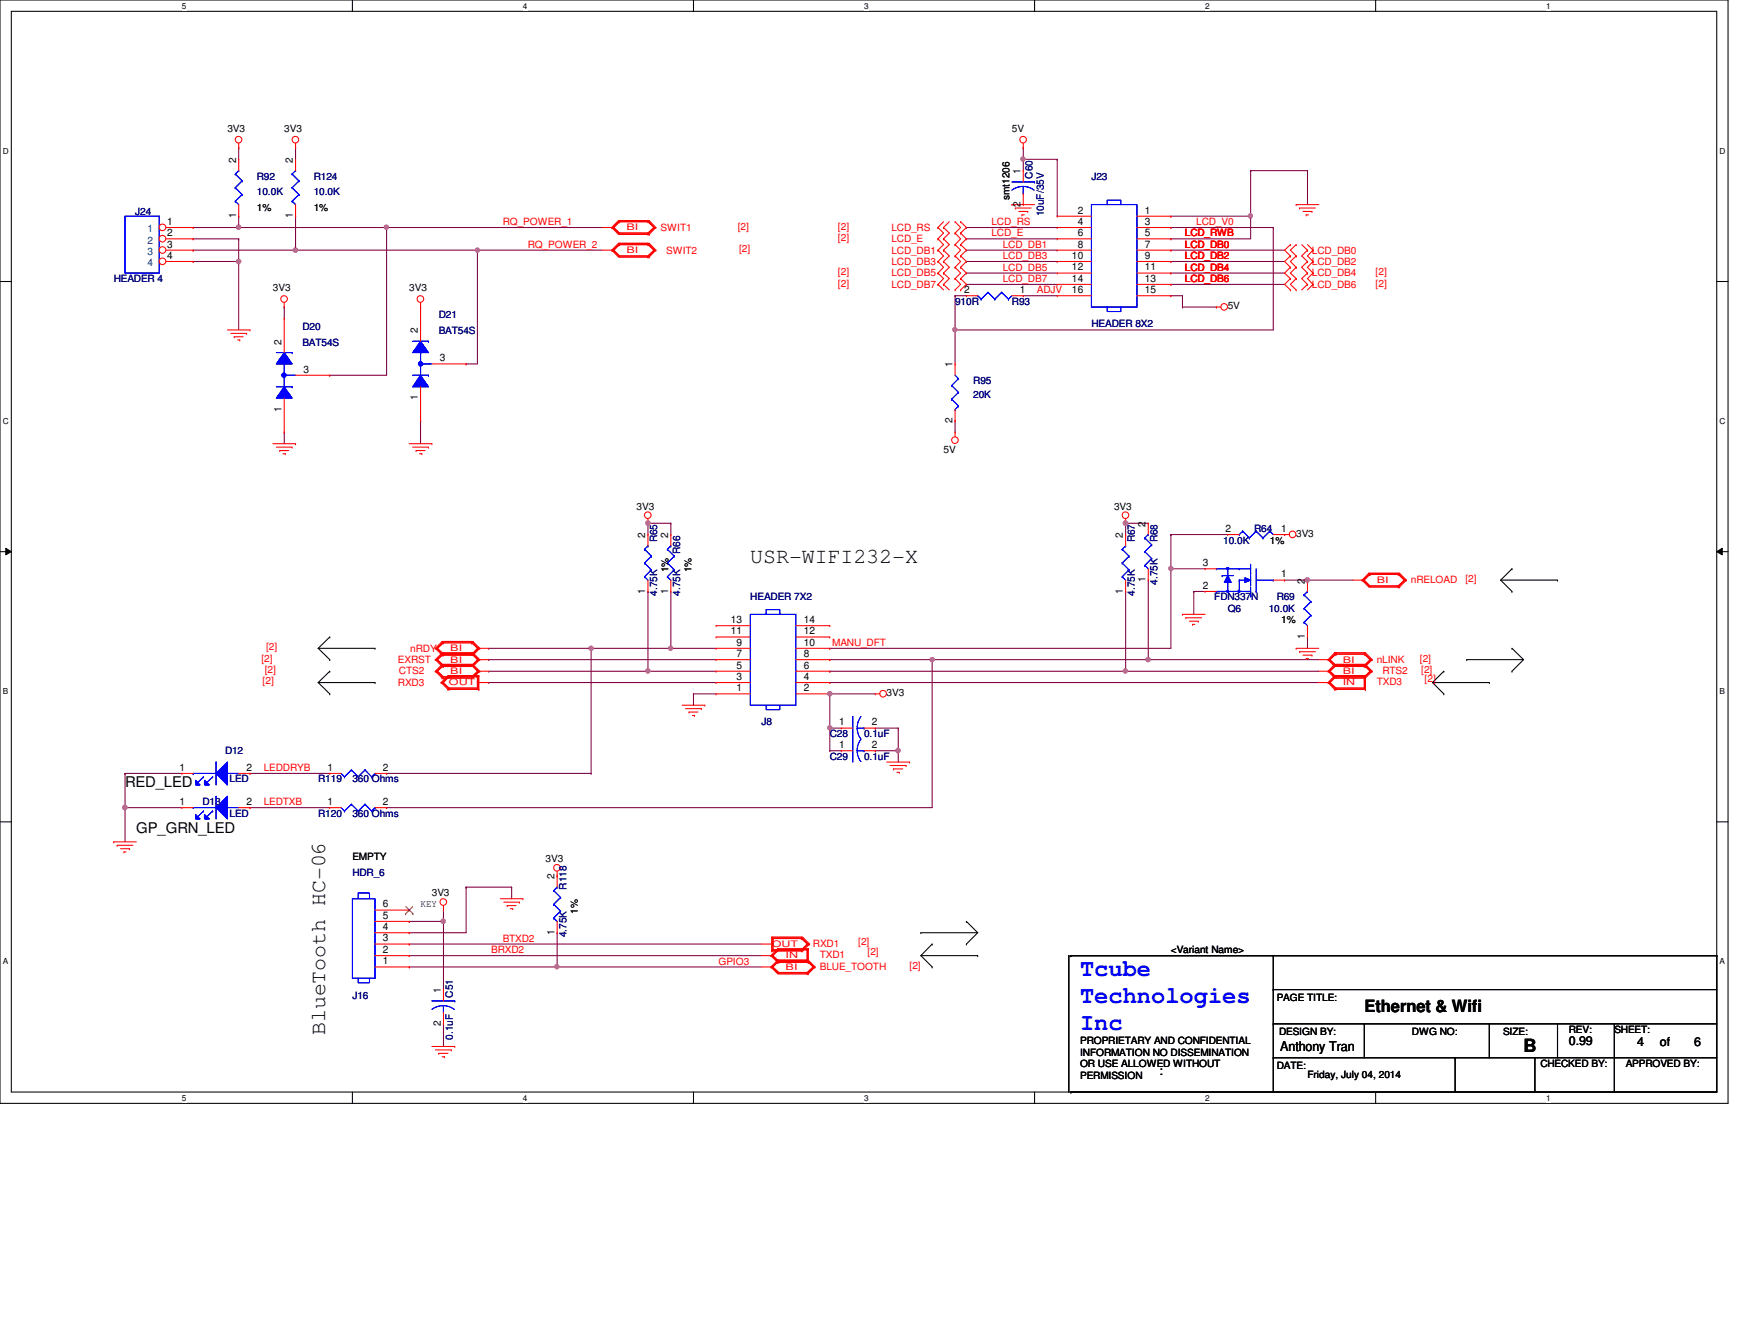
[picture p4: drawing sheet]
<svg xmlns="http://www.w3.org/2000/svg" width="279mm" height="216mm" viewBox="0 0 279 216" stroke-linecap="round" stroke-linejoin="round" font-family="sans-serif">
<defs><g id="words">
<g font-size="3.8" fill="#00f">
<text x="173.7" y="156.8">Tcube</text>
<text x="173.7" y="161.2">Technologies</text>
<text x="173.7" y="165.6">Inc</text>
</g>
<g font-size="3.5">
<text x="120.7" y="90.5">USR-WIFI232-X</text>
<text x="52.3" y="166.4" transform="rotate(-90 52.3 166.4)">BlueTooth HC-06</text>
</g>
<text font-size="2.9" x="245.1" y="169.1">B</text>
<text font-size="2.7" x="219.5" y="162.7">Ethernet &amp; Wifi</text>
<g font-size="2.4">
<text x="20.1" y="126.5">RED_LED</text>
<text x="21.9" y="133.9">GP_GRN_LED</text>
</g>
<text font-size="2.2" x="205.9" y="169">Anthony Tran</text>
<g font-size="2">
<text x="186.5" y="172.8">:</text>
<text x="252.3" y="168.1">0.99</text>
<text x="263.4" y="168.2">4</text>
<text x="267" y="168.2">of</text>
<text x="272.5" y="168.2">6</text>
</g>
<g font-size="1.7">
<text x="38" y="26.2" transform="rotate(-90 38 26.2)">2</text>
<text x="47.1" y="26.2" transform="rotate(-90 47.1 26.2)">2</text>
<text x="164.2" y="28" transform="rotate(-90 164.2 28)">1</text>
<text x="38" y="35.1" transform="rotate(-90 38 35.1)">1</text>
<text x="47.1" y="35.1" transform="rotate(-90 47.1 35.1)">1</text>
<text x="164.2" y="33.2" transform="rotate(-90 164.2 33.2)">2</text>
<text x="173.4" y="34.3">2</text>
<text x="184.1" y="34.3">1</text>
<text x="26.9" y="36.2">1</text>
<text x="26.9" y="38">2</text>
<text x="26.9" y="39.8">3</text>
<text x="26.9" y="41.6">4</text>
<text x="172.4" y="41.6">10</text>
<text x="173.4" y="36.2">4</text>
<text x="173.4" y="38">6</text>
<text x="173.4" y="39.8">8</text>
<text x="184.1" y="36.2">3</text>
<text x="184.1" y="38">5</text>
<text x="184.1" y="39.8">7</text>
<text x="184.1" y="41.6">9</text>
<text x="155.1" y="47.1">2</text>
<text x="164" y="47.1">1</text>
<text x="172.4" y="43.5">12</text>
<text x="172.4" y="45.3">14</text>
<text x="172.4" y="47.1">16</text>
<text x="184.1" y="43.5">11</text>
<text x="184.1" y="45.3">13</text>
<text x="184.1" y="47.1">15</text>
<text x="67.2" y="53.6" transform="rotate(-90 67.2 53.6)">2</text>
<text x="45.3" y="55.4" transform="rotate(-90 45.3 55.4)">2</text>
<text x="48.8" y="59.9">3</text>
<text x="70.7" y="58.1">3</text>
<text x="153.2" y="59.1" transform="rotate(-90 153.2 59.1)">1</text>
<text x="67.2" y="64.3" transform="rotate(-90 67.2 64.3)">1</text>
<text x="45.3" y="66.2" transform="rotate(-90 45.3 66.2)">1</text>
<text x="153.2" y="68" transform="rotate(-90 153.2 68)">2</text>
<text x="103.8" y="86.5" transform="rotate(-90 103.8 86.5)">2</text>
<text x="107.5" y="86.5" transform="rotate(-90 107.5 86.5)">2</text>
<text x="180.6" y="86.5" transform="rotate(-90 180.6 86.5)">2</text>
<text x="184.3" y="84.7" transform="rotate(-90 184.3 84.7)">2</text>
<text x="197.1" y="85.5">2</text>
<text x="206.1" y="85.5">1</text>
<text x="103.8" y="95.4" transform="rotate(-90 103.8 95.4)">1</text>
<text x="107.5" y="95.4" transform="rotate(-90 107.5 95.4)">1</text>
<text x="180.6" y="95.4" transform="rotate(-90 180.6 95.4)">1</text>
<text x="184.3" y="93.6" transform="rotate(-90 184.3 93.6)">1</text>
<text x="193.5" y="91">3</text>
<text x="193.5" y="94.7">2</text>
<text x="206.1" y="92.8">1</text>
<text x="209.9" y="93.8" transform="rotate(-90 209.9 93.8)">2</text>
<text x="117.6" y="102">11</text>
<text x="117.6" y="100.2">13</text>
<text x="129.3" y="102">12</text>
<text x="129.3" y="100.2">14</text>
<text x="118.5" y="107.5">5</text>
<text x="118.5" y="105.6">7</text>
<text x="118.5" y="103.8">9</text>
<text x="129.3" y="107.5">6</text>
<text x="129.3" y="105.6">8</text>
<text x="129.3" y="103.8">10</text>
<text x="209.9" y="102.7" transform="rotate(-90 209.9 102.7)">1</text>
<text x="118.5" y="111.1">1</text>
<text x="118.5" y="109.3">3</text>
<text x="129.3" y="111.1">2</text>
<text x="129.3" y="109.3">4</text>
<text x="135" y="116.6">1</text>
<text x="140.3" y="116.6">2</text>
<text x="28.9" y="123.9">1</text>
<text x="39.7" y="123.9">2</text>
<text x="52.7" y="123.9">1</text>
<text x="61.6" y="123.9">2</text>
<text x="135" y="120.3">1</text>
<text x="140.3" y="120.3">2</text>
<text x="28.9" y="129.4">1</text>
<text x="39.7" y="129.4">2</text>
<text x="52.7" y="129.4">1</text>
<text x="61.6" y="129.4">2</text>
<text x="89.2" y="141.4" transform="rotate(-90 89.2 141.4)">2</text>
<text x="61.6" y="149.5">4</text>
<text x="61.6" y="147.7">5</text>
<text x="61.6" y="145.9">6</text>
<text x="61.6" y="155">1</text>
<text x="61.6" y="153.2">2</text>
<text x="61.6" y="151.3">3</text>
<text x="89.2" y="150.3" transform="rotate(-90 89.2 150.3)">1</text>
<text x="70.9" y="159.6" transform="rotate(-90 70.9 159.6)">1</text>
<text x="70.9" y="164.9" transform="rotate(-90 70.9 164.9)">2</text>
</g>
<g font-size="1.7" fill="#004080">
<text x="23.7" y="37.3">1</text>
<text x="23.7" y="39.2">2</text>
<text x="23.7" y="41">3</text>
<text x="23.7" y="42.8">4</text>
</g>
<g font-size="1.6">
<text x="36.6" y="21.2">3V3</text>
<text x="45.7" y="21.2">3V3</text>
<text x="162.8" y="21.2">5V</text>
<text x="41.3" y="34">1%</text>
<text x="50.5" y="34">1%</text>
<text x="162.4" y="32.2" transform="rotate(-90 162.4 32.2)">smt1206</text>
<text x="43.9" y="46.8">3V3</text>
<text x="65.8" y="46.8">3V3</text>
<text x="197.5" y="49.7">5V</text>
<text x="151.8" y="72.8">5V</text>
<text x="102.4" y="81.9">3V3</text>
<text x="179.2" y="81.9">3V3</text>
<text x="204.3" y="87.4">1%</text>
<text x="208.5" y="86.3">3V3</text>
<text x="107.5" y="92" transform="rotate(-90 107.5 92)">1%</text>
<text x="111.2" y="92" transform="rotate(-90 111.2 92)">1%</text>
<text x="206.1" y="100.2">1%</text>
<text x="142.6" y="111.9">3V3</text>
<text x="56.7" y="138.2">EMPTY</text>
<text x="87.8" y="138.6">3V3</text>
<text x="67.6" y="145.8">KEY</text>
<text x="69.5" y="144.1">3V3</text>
<text x="92.9" y="146.9" transform="rotate(-90 92.9 146.9)">1%</text>
<text x="188.3" y="153.2">&lt;Variant Name&gt;</text>
<text x="205.4" y="160.9">PAGE TITLE:</text>
<text x="173.7" y="167.9">PROPRIETARY AND CONFIDENTIAL</text>
<text x="205.7" y="166.4">DESIGN BY:</text>
<text x="227.1" y="166.4">DWG NO:</text>
<text x="241.8" y="166.4">SIZE:</text>
<text x="252.3" y="166">REV:</text>
<text x="259.7" y="166">SHEET:</text>
<text x="173.7" y="169.7">INFORMATION NO DISSEMINATION</text>
<text x="173.7" y="171.6">OR USE ALLOWED WITHOUT</text>
<text x="173.7" y="173.4">PERMISSION</text>
<text x="205.4" y="171.9">DATE:</text>
<text x="210.3" y="173.4">Friday, July 04, 2014</text>
<text x="247.8" y="171.5">CHECKED BY:</text>
<text x="261.5" y="171.5">APPROVED BY:</text>
</g>
<g font-size="1.6" fill="#000080">
<text x="41.3" y="28.9">R92</text>
<text x="50.5" y="28.9">R124</text>
<text x="166.1" y="28.7" transform="rotate(-90 166.1 28.7)">C60</text>
<text x="175.6" y="28.9">J23</text>
<text x="21.8" y="34.5">J24</text>
<text x="41.3" y="31.4">10.0K</text>
<text x="50.5" y="31.4">10.0K</text>
<text x="167.9" y="34.8" transform="rotate(-90 167.9 34.8)">10uF/35V</text>
<text x="18.3" y="45.3">HEADER 4</text>
<text x="48.6" y="53">D20</text>
<text x="70.6" y="51.2">D21</text>
<text x="70.6" y="53.7">BAT54S</text>
<text x="153.6" y="49">910R</text>
<text x="162.8" y="49">R93</text>
<text x="175.6" y="52.6">HEADER 8X2</text>
<text x="48.6" y="55.6">BAT54S</text>
<text x="156.5" y="61.8">R95</text>
<text x="156.5" y="64">20K</text>
<text x="105.7" y="87.2" transform="rotate(-90 105.7 87.2)">R65</text>
<text x="109.4" y="89.1" transform="rotate(-90 109.4 89.1)">R66</text>
<text x="182.5" y="87.2" transform="rotate(-90 182.5 87.2)">R67</text>
<text x="186.2" y="87.2" transform="rotate(-90 186.2 87.2)">R68</text>
<text x="196.8" y="87.4">10.0K</text>
<text x="201.7" y="85.6">R64</text>
<text x="105.7" y="95.8" transform="rotate(-90 105.7 95.8)">4.75K</text>
<text x="109.4" y="95.8" transform="rotate(-90 109.4 95.8)">4.75K</text>
<text x="182.5" y="95.8" transform="rotate(-90 182.5 95.8)">4.75K</text>
<text x="186.2" y="94" transform="rotate(-90 186.2 94)">4.75K</text>
<text x="120.7" y="96.5">HEADER 7X2</text>
<text x="195.3" y="96.5">FDN337N</text>
<text x="197.5" y="98.3">Q6</text>
<text x="204.1" y="98.3">10.0K</text>
<text x="205.4" y="96.5">R69</text>
<text x="122.5" y="116.6">J8</text>
<text x="133.5" y="118.5">C28</text>
<text x="139" y="118.5">0.1uF</text>
<text x="36.2" y="121.2">D12</text>
<text x="36.9" y="125.8">LED</text>
<text x="51.2" y="125.8">R119</text>
<text x="56.7" y="125.8">360 Ohms</text>
<text x="133.5" y="122.1">C29</text>
<text x="139" y="122.1">0.1uF</text>
<text x="32.6" y="129.5">D13</text>
<text x="36.9" y="131.3">LED</text>
<text x="51.2" y="131.3">R120</text>
<text x="56.7" y="131.3">360 Ohms</text>
<text x="56.7" y="140.8">HDR_6</text>
<text x="91.1" y="143" transform="rotate(-90 91.1 143)">R118</text>
<text x="91.1" y="150.7" transform="rotate(-90 91.1 150.7)">4.75K</text>
<text x="56.7" y="160.5">J16</text>
<text x="72.8" y="160.4" transform="rotate(-90 72.8 160.4)">C51</text>
<text x="72.8" y="167.1" transform="rotate(-90 72.8 167.1)">0.1uF</text>
</g>
<g font-size="1.6" fill="#f00">
<text x="80.9" y="36.2">RQ_POWER_1</text>
<text x="84.9" y="39.8">RQ_POWER_2</text>
<text x="106.3" y="37.1">SWIT1</text>
<text x="107.1" y="40.8">SWIT2</text>
<text x="118.7" y="36.9">[2]</text>
<text x="118.9" y="40.6">[2]</text>
<text x="134.8" y="36.9">[2]</text>
<text x="134.8" y="38.7">[2]</text>
<text x="143.4" y="37.1">LCD_RS</text>
<text x="143.4" y="38.9">LCD_E</text>
<text x="143.4" y="40.8">LCD_DB1</text>
<text x="159.5" y="38">LCD_E</text>
<text x="159.5" y="36.2">LCD_RS</text>
<text x="161.3" y="41.7">LCD_DB3</text>
<text x="161.3" y="39.8">LCD_DB1</text>
<text x="190.6" y="41.7">LCD_DB2</text>
<text x="190.6" y="39.8">LCD_DB0</text>
<text x="190.6" y="38">LCD_RWB</text>
<text x="192.4" y="36.2">LCD_V0</text>
<text x="211" y="40.8">LCD_DB0</text>
<text x="134.8" y="46.1">[2]</text>
<text x="134.8" y="44.2">[2]</text>
<text x="143.4" y="46.2">LCD_DB7</text>
<text x="143.4" y="44.4">LCD_DB5</text>
<text x="143.4" y="42.6">LCD_DB3</text>
<text x="161.3" y="45.3">LCD_DB7</text>
<text x="161.3" y="43.5">LCD_DB5</text>
<text x="166.8" y="47.2">ADJV</text>
<text x="190.6" y="45.3">LCD_DB6</text>
<text x="190.6" y="43.5">LCD_DB4</text>
<text x="211" y="44.4">LCD_DB4</text>
<text x="211" y="46.2">LCD_DB6</text>
<text x="211" y="42.6">LCD_DB2</text>
<text x="221.3" y="44.2">[2]</text>
<text x="221.3" y="46.1">[2]</text>
<text x="226.9" y="93.8">nRELOAD</text>
<text x="235.7" y="93.6">[2]</text>
<text x="42" y="106.4">[2]</text>
<text x="42.8" y="104.6">[2]</text>
<text x="64" y="106.6">EXRST</text>
<text x="66" y="104.8">nRDY</text>
<text x="133.9" y="103.8">MANU_DFT</text>
<text x="221.4" y="106.6">nLINK</text>
<text x="228.4" y="106.4">[2]</text>
<text x="42.2" y="109.9">[2]</text>
<text x="42.6" y="108.2">[2]</text>
<text x="64" y="110.2">RXD3</text>
<text x="64.2" y="108.4">CTS2</text>
<text x="221.4" y="110.1">TXD3</text>
<text x="222.4" y="108.4">RTS2</text>
<text x="228.6" y="108.2">[2]</text>
<text x="229.2" y="109.7">[2]</text>
<text x="42.4" y="124">LEDDRYB</text>
<text x="42.4" y="129.5">LEDTXB</text>
<text x="79" y="153.2">BRXD2</text>
<text x="80.9" y="151.4">BTXD2</text>
<text x="115.6" y="155.1">GPIO3</text>
<text x="130.8" y="152.3">RXD1</text>
<text x="131.9" y="156">BLUE_TOOTH</text>
<text x="131.9" y="154">TXD1</text>
<text x="138" y="151.9">[2]</text>
<text x="139.5" y="153.6">[2]</text>
<text x="146.3" y="155.8">[2]</text>
</g>
<g font-size="1.4" fill="#f00">
<text x="100.8" y="37">BI</text>
<text x="100.8" y="40.7">BI</text>
<text x="221.4" y="93.7">BI</text>
<text x="72.4" y="104.7">BI</text>
<text x="72.4" y="106.5">BI</text>
<text x="216" y="106.5">BI</text>
<text x="72.2" y="110.2">OUT</text>
<text x="72.4" y="108.3">BI</text>
<text x="216" y="108.3">BI</text>
<text x="216" y="110.2">IN</text>
<text x="124.2" y="152.2">OUT</text>
<text x="126.4" y="155.9">BI</text>
<text x="126.4" y="154.1">IN</text>
</g>
<g font-size="1.3">
<text x="29.3" y="1.4">5</text>
<text x="84.1" y="1.4">4</text>
<text x="139" y="1.4">3</text>
<text x="193.8" y="1.4">2</text>
<text x="248.7" y="1.4">1</text>
<text x=".5" y="24.7">D</text>
<text x="276.6" y="24.7">D</text>
<text x=".5" y="68.2">C</text>
<text x="276.6" y="68.2">C</text>
<text x=".5" y="111.6">B</text>
<text x="276.6" y="111.6">B</text>
<text x=".5" y="155">A</text>
<text x="276.6" y="155">A</text>
<text x="29.3" y="177">5</text>
<text x="84.1" y="177">4</text>
<text x="139" y="177">3</text>
<text x="193.8" y="177">2</text>
<text x="248.7" y="177">1</text>
</g>
</g></defs>
<path d="M0 0h278v177.4h-278zM1.8 1.8h274.3v173.8h-274.3z" fill="none" stroke="#000" stroke-width=".17"/>
<g fill="#fff">
<path d="M29.3 .2h.7v1.5h-.7z"/>
<path d="M29.3 175.8h.7v1.4h-.7z"/>
</g>
<path d="M56.7 0v1.8M56.7 175.6v1.8" fill="none" stroke="#000" stroke-width=".17"/>
<g fill="#fff">
<path d="M84.1 .2h.7v1.5h-.7z"/>
<path d="M84.1 175.8h.7v1.4h-.7z"/>
</g>
<path d="M111.5 0v1.8M111.5 175.6v1.8" fill="none" stroke="#000" stroke-width=".17"/>
<g fill="#fff">
<path d="M139 .2h.7v1.5h-.7z"/>
<path d="M139 175.8h.7v1.4h-.7z"/>
</g>
<path d="M166.4 0v1.8M166.4 175.6v1.8" fill="none" stroke="#000" stroke-width=".17"/>
<g fill="#fff">
<path d="M193.8 .2h.8v1.5h-.8z"/>
<path d="M193.8 175.8h.8v1.4h-.8z"/>
</g>
<path d="M221.3 0v1.8M221.3 175.6v1.8" fill="none" stroke="#000" stroke-width=".17"/>
<g fill="#fff">
<path d="M248.7 .2h.7v1.5h-.7z"/>
<path d="M248.7 175.8h.7v1.4h-.7z"/>
<path d="M.5 23.5h.9v1.5h-.9z"/>
<path d="M276.6 23.5h.9v1.5h-.9z"/>
<path d="M.5 67h.9v1.5h-.9z"/>
<path d="M276.6 67h.9v1.5h-.9z"/>
</g>
<path d="M0 45.3h1.8M276.1 45.3h1.9" fill="none" stroke="#000" stroke-width=".17"/>
<g fill="#fff">
<path d="M.5 110.4h.8v1.5h-.8z"/>
<path d="M276.6 110.4h.9v1.5h-.9z"/>
</g>
<path d="M0 88.7h1.8M276.1 88.7h1.9" fill="none" stroke="#000" stroke-width=".17"/>
<path d="M.9 88.1l.9 .6-.9 .5zM276.1 88.7l.9-.6v1.1z" fill="#000"/>
<path d="M.9 88.1l.9 .6-.9 .5zM276.1 88.7l.9-.6v1.1z" fill="none" stroke="#000" stroke-width=".16"/>
<g fill="#fff">
<path d="M.5 153.8h.8v1.5h-.8z"/>
<path d="M276.6 153.8h.9v1.5h-.9z"/>
</g>
<g fill="none" stroke="#000" stroke-width=".17">
<path d="M241.4 93.3h9.1M241.4 93.3l1.8 1.8M243.2 91.4h.1M243.2 95.1h.1M243.2 91.4l-1.8 1.9M250.5 93.3h.1M51.2 109.7h9.1M51.2 104.2h9.1M51.2 104.2l1.8 1.8M51.2 109.7l1.8 1.8M53 106h.1M53 102.4h.1"/>
<path d="M53 111.5h.1M53 107.9h.1M53 102.4l-1.8 1.8M53 107.9l-1.8 1.8M60.3 104.2h.1M60.3 109.7h.1M230.4 109.7h9.2M230.4 109.7l1.8 1.8M232.2 107.9h.1M232.2 111.5h.1M232.2 107.9l-1.8 1.8M235.9 106h.1"/>
<path d="M235.9 106h9.2M239.6 109.7h.1M243.2 107.9h.1M243.2 104.2h.1M243.2 104.2l1.9 1.8M245.1 106l-1.9 1.9M0 132.1h1.8M276.1 132.1h1.9M148.1 149.9h.1M148.1 149.9h9.2M148.1 153.6l1.8 1.8M148.1 153.6h9.2"/>
<path d="M149.9 155.4h.1M149.9 151.8h.1M149.9 151.8l-1.8 1.8M155.4 151.8h.1M155.4 148.1h.1M155.4 148.1l1.9 1.8M157.3 153.6h.1M157.3 149.9l-1.9 1.9"/>
</g>
<path d="M104.2 107.9h.1M104.2 107.9h11" fill="none" stroke="#800040" stroke-width=".17"/>
<circle cx="104.2" cy="107.9" r=".34" fill="#f0f"/>
<circle cx="104.2" cy="107.9" r=".34" fill="none" stroke="#f0f" stroke-width=".17"/>
<path d="M181.1 107.9h.1M181.1 107.9h31" fill="none" stroke="#800040" stroke-width=".17"/>
<circle cx="181" cy="107.9" r=".34" fill="#f0f"/>
<circle cx="181" cy="107.9" r=".34" fill="none" stroke="#f0f" stroke-width=".17"/>
<path d="M78.6 106h.1M78.6 106h36.6M107.9 104.2h.1M107.9 104.2h7.3" fill="none" stroke="#800040" stroke-width=".17"/>
<circle cx="107.9" cy="104.2" r=".34" fill="#f0f"/>
<circle cx="107.9" cy="104.2" r=".34" fill="none" stroke="#f0f" stroke-width=".17"/>
<path d="M184.7 106h.1M184.7 106h27.4" fill="none" stroke="#800040" stroke-width=".17"/>
<circle cx="184.7" cy="106" r=".36" fill="#f0f"/>
<circle cx="184.7" cy="106" r=".36" fill="none" stroke="#f0f" stroke-width=".17"/>
<path d="M188.3 85.9h.1M188.3 91.4h.1M188.3 85.9h9.2M188.3 91.4h5.5M192 95.1h.1M192 95.1v3.7M192 95.1h1.8M111.5 111.5h.1M111.5 111.5v1.9M111.5 111.5h3.7M210.3 102.4h.1M210.3 102.4v1.8" fill="none" stroke="#800040" stroke-width=".17"/>
<circle cx="188.3" cy="91.4" r=".34" fill="#f0f"/>
<circle cx="188.3" cy="91.4" r=".34" fill="none" stroke="#f0f" stroke-width=".17"/>
<path d="M210.3 93.3h.1M210.3 93.3h7.3" fill="none" stroke="#800040" stroke-width=".17"/>
<circle cx="210.3" cy="93.2" r=".35" fill="#f0f"/>
<circle cx="210.3" cy="93.2" r=".35" fill="none" stroke="#f0f" stroke-width=".17"/>
<path d="M104.2 84.1h.1M104.2 84.1v1.8M104.2 84.1h3.7M188.3 85.9h.1M188.3 91.4h.1M188.3 85.9v18.3h-54.8M206.6 93.3h.1M206.6 93.3h3.7M133.5 104.2h.1" fill="none" stroke="#800040" stroke-width=".17"/>
<circle cx="104.2" cy="84.1" r=".35" fill="#f0f"/>
<circle cx="104.2" cy="84.1" r=".35" fill="none" stroke="#f0f" stroke-width=".17"/>
<path d="M181.1 84.1h.1M181.1 84.1v1.8M181.1 84.1h3.6" fill="none" stroke="#800040" stroke-width=".17"/>
<circle cx="181" cy="84.1" r=".35" fill="#f0f"/>
<circle cx="181" cy="84.1" r=".35" fill="none" stroke="#f0f" stroke-width=".17"/>
<path d="M104.2 95.1h.1M104.2 95.1v12.8h-25.6M107.9 84.1h.1M107.9 84.1v1.8M78.6 107.9h.1M133.5 107.9h.1M133.5 111.5h.1M133.5 107.9h47.6M133.5 111.5h7.3" fill="none" stroke="#800040" stroke-width=".17"/>
<circle cx="133.5" cy="111.5" r=".35" fill="#f0f"/>
<circle cx="133.5" cy="111.5" r=".35" fill="none" stroke="#f0f" stroke-width=".17"/>
<path d="M181.1 95.1h.1M181.1 95.1v12.8M144.5 117.1h.1M144.5 117.1v3.6" fill="none" stroke="#800040" stroke-width=".17"/>
<circle cx="144.4" cy="120.7" r=".35" fill="#f0f"/>
<circle cx="144.4" cy="120.7" r=".35" fill="none" stroke="#f0f" stroke-width=".17"/>
<path d="M133.5 117.1h.1M133.5 111.5h.1M133.5 117.1h1.8M133.5 111.5v5.6M140.8 117.1h.1M140.8 117.1h3.7M140.8 120.7h.1M140.8 120.7h3.7M144.5 120.7h.1M144.5 120.7v1.8" fill="none" stroke="#800040" stroke-width=".17"/>
<circle cx="133.5" cy="117" r=".34" fill="#f0f"/>
<circle cx="133.5" cy="117" r=".34" fill="none" stroke="#f0f" stroke-width=".17"/>
<path d="M184.7 93.3v12.7M133.5 117.1h.1M133.5 117.1v3.6M149.9 106h.1M149.9 106h34.8M184.7 106h.1M133.5 120.7h.1M133.5 120.7h1.8" fill="none" stroke="#800040" stroke-width=".17"/>
<circle cx="149.9" cy="106" r=".34" fill="#f0f"/>
<circle cx="149.9" cy="106" r=".34" fill="none" stroke="#f0f" stroke-width=".17"/>
<g fill="none" stroke="#800040" stroke-width=".17">
<path d="M107.9 95.1v9.1M78.6 109.7h.1M78.6 109.7h36.6M95.1 104.2h.1M95.1 104.2h12.8M107.9 104.2h.1M133.5 109.7h.1M133.5 109.7h78.6M65.8 155.4h.1M65.8 151.8h.1M65.8 151.8h56.7M71.3 146.3h.1"/>
<path d="M71.3 148.1h.1M71.3 146.3v12.8M75 142.6h.1M75 142.6v7.3M75 142.6h7.3M82.3 142.6h.1M82.3 142.6v1.9M89.6 149.9h.1M89.6 149.9v5.5h-23.8"/>
</g>
<circle cx="71.3" cy="148.1" r=".35" fill="#f0f"/>
<circle cx="71.3" cy="148.1" r=".35" fill="none" stroke="#f0f" stroke-width=".17"/>
<path d="M65.8 148.1h.1M65.8 148.1h5.5M89.6 155.4h.1M89.6 155.4h32.9M71.3 164.6h.1M71.3 164.6v3.6" fill="none" stroke="#800040" stroke-width=".17"/>
<circle cx="89.6" cy="155.4" r=".34" fill="#f0f"/>
<circle cx="89.6" cy="155.4" r=".34" fill="none" stroke="#f0f" stroke-width=".17"/>
<g fill="none" stroke="#800040" stroke-width=".17">
<path d="M20.1 124.3h.1M20.1 129.8h.1M20.1 124.3v11M20.1 124.3h9.2M20.1 129.8h9.2M40.2 124.3h.1M40.2 129.8h.1M40.2 124.3h12.8M40.2 129.8h12.8M65.8 153.6h.1M65.8 149.9h.1M65.8 153.6h56.7"/>
<path d="M65.8 149.9h9.2"/>
</g>
<circle cx="20.1" cy="129.8" r=".37" fill="#f0f"/>
<circle cx="20.1" cy="129.8" r=".37" fill="none" stroke="#f0f" stroke-width=".17"/>
<path d="M95.1 104.2v20.1M149.9 106h.1M149.9 106v23.8h-87.7M62.2 124.3h.1M62.2 129.8h.1M62.2 124.3h32.9M95.1 124.3h.1" fill="none" stroke="#800040" stroke-width=".17"/>
<circle cx="95.1" cy="104.2" r=".34" fill="#f0f"/>
<circle cx="95.1" cy="104.2" r=".34" fill="none" stroke="#f0f" stroke-width=".17"/>
<path d="M164.6 25.6h.1M164.6 25.6h5.5M78.6 104.2h.1M78.6 104.2h16.5M133.5 106h.1M133.5 106h16.4" fill="none" stroke="#800040" stroke-width=".17"/>
<circle cx="164.5" cy="25.6" r=".34" fill="#f0f"/>
<circle cx="164.5" cy="25.6" r=".34" fill="none" stroke="#f0f" stroke-width=".17"/>
<path d="M164.6 25.6h.1M164.6 25.6v1.8M170.1 25.6h.1M170.1 25.6v9.2M188.3 34.8h.1M201.2 27.4h.1M201.2 27.4v7.4h-12.9M155.4 45.7h.1M155.4 45.7h14.7" fill="none" stroke="#800040" stroke-width=".17"/>
<circle cx="201.1" cy="34.7" r=".34" fill="#f0f"/>
<circle cx="201.1" cy="34.7" r=".34" fill="none" stroke="#f0f" stroke-width=".17"/>
<g fill="none" stroke="#800040" stroke-width=".17">
<path d="M155.4 38.4h.1M155.4 36.6h.1M155.4 38.4h14.7M155.4 36.6h14.7M164.6 23.7h.1M164.6 23.7v1.9M188.3 36.6h.1M188.3 38.4h.1M188.3 36.6h16.5M201.2 27.4h.1M201.2 34.8h.1M201.2 27.4h9.1"/>
<path d="M201.2 34.8v3.6h-12.9M204.8 36.6h.1M204.8 36.6v16.4h-51.2M210.3 27.4h.1M210.3 27.4v5.5M153.6 47.5h.1M153.6 53h.1M153.6 53v5.5M153.6 47.5h1.8M155.4 43.9h.1M155.4 42h.1M155.4 40.2h.1"/>
<path d="M155.4 43.9h14.7M155.4 42h14.7M155.4 40.2h14.7M164.6 47.5h.1M164.6 47.5h5.5M188.3 45.7h.1M188.3 42h.1M188.3 43.9h.1M188.3 40.2h.1M188.3 43.9h18.3M188.3 45.7h18.3M188.3 42h18.3"/>
<path d="M188.3 40.2h18.3M153.6 67.6h.1M153.6 67.6v1.9"/>
</g>
<circle cx="153.6" cy="53" r=".34" fill="#f0f"/>
<circle cx="153.6" cy="53" r=".34" fill="none" stroke="#f0f" stroke-width=".17"/>
<g fill="none" stroke="#800040" stroke-width=".17">
<path d="M31.1 38.4h.1M31.1 38.4h7.3M38.4 38.4h.1M38.4 38.4v14.6M62.2 36.6h.1M62.2 36.6h34.7M31.1 42h.1M31.1 42h7.3M38.4 42h.1M45.7 49.4h.1M45.7 49.4v1.8M75 58.5h.1"/>
<path d="M75 58.5h1.8M76.8 40.2h.1M76.8 40.2h20.1M153.6 47.5h.1M153.6 47.5v5.5M188.3 47.5h.1M188.3 47.5h1.9M45.7 69.5h.1M45.7 69.5v1.8M67.6 67.6h.1M67.6 67.6v3.7"/>
</g>
<circle cx="38.4" cy="42" r=".36" fill="#f0f"/>
<circle cx="38.4" cy="42" r=".36" fill="none" stroke="#f0f" stroke-width=".17"/>
<path d="M38.4 23.7h.1M38.4 36.6h.1M38.4 23.7v1.9M38.4 36.6h23.8M47.5 23.7h.1M47.5 23.7v1.9" fill="none" stroke="#800040" stroke-width=".17"/>
<circle cx="38.4" cy="36.5" r=".36" fill="#f0f"/>
<circle cx="38.4" cy="36.5" r=".36" fill="none" stroke="#f0f" stroke-width=".17"/>
<path d="M62.2 36.6h.1M62.2 36.6v23.7" fill="none" stroke="#800040" stroke-width=".17"/>
<circle cx="62.1" cy="36.5" r=".34" fill="#f0f"/>
<circle cx="62.1" cy="36.5" r=".34" fill="none" stroke="#f0f" stroke-width=".17"/>
<path d="M47.5 40.2h.1M47.5 40.2h29.3M53 60.3h.1M53 60.3h9.2" fill="none" stroke="#800040" stroke-width=".17"/>
<circle cx="47.5" cy="40.2" r=".36" fill="#f0f"/>
<circle cx="47.5" cy="40.2" r=".36" fill="none" stroke="#f0f" stroke-width=".17"/>
<path d="M76.8 40.2h.1M76.8 40.2v18.3" fill="none" stroke="#800040" stroke-width=".17"/>
<circle cx="76.8" cy="40.2" r=".34" fill="#f0f"/>
<circle cx="76.8" cy="40.2" r=".34" fill="none" stroke="#f0f" stroke-width=".17"/>
<path d="M31.1 36.6h.1M38.4 34.8h.1M38.4 34.8v1.8h-7.3M47.5 34.8h.1M47.5 34.8v5.4h-16.4M31.1 40.2h.1M190.2 49.4h.1M190.2 47.5v1.9M190.2 49.4h5.5M195.7 49.4h.1" fill="none" stroke="#800040" stroke-width=".17"/>
<g fill="none" stroke="#f00" stroke-width=".17">
<path d="M38.4 23.7h.1M38.4 23v.7M47.5 23.7h.1M47.5 23v.7M96.9 36.6h1.9M98.4 36.6h.1M98.4 36.6l1.1 1.1h4.9M98.6 36.6h.1M98.6 36.6l1.1 .9M98.6 36.6l1.1 1.1M98.8 36.6h.1M98.8 36.6l.9 .9"/>
<path d="M99.5 35.5h.1M99.5 39.1h.1M99.5 35.5l-1.1 1.1M99.5 35.5h4.9M99.5 39.1l-1.1 1.1M99.5 39.1h4.9M99.7 35.6h.1M99.7 35.5h.1M99.7 39.3h.1M99.7 39.1h.1M99.7 35.6l-.9 1M99.7 35.6l-1.1 1"/>
<path d="M99.7 35.5l-1.1 1.1M99.7 37.5h4.5M99.7 35.6h4.5M99.7 39.3l-.9 .9M99.7 39.3l-1.1 .9M99.7 39.1l-1.1 1.1M99.7 39.3h4.5M104.2 37.7h.1M104.2 35.5h.1M104.2 37.5h.1M104.2 35.6h.1M104.2 39.1h.1"/>
<path d="M104.2 39.3h.1M104.2 35.5l1.1 1.1M104.2 35.6l1.1 1M104.2 35.6l1 1M104.2 39.1l1.1 1.1M104.2 39.3l1.1 .9M104.2 39.3l1 .9M104.4 37.7h.1M104.4 35.5h.1M104.4 39.1h.1M104.4 35.5l1.1 1.1M104.4 39.1l1.1 1.1"/>
<path d="M105.2 36.6h.1M105.2 36.6l-1 .9M105.3 36.6h.1M105.3 36.6l-1.1 1.1M105.3 36.6l-1.1 .9M105.5 36.6h.1M105.5 36.6l-1.1 1.1M150.9 36.6h.1M150.9 38.4h.1M150.9 38.4l.9 .9-.9 .9M150.9 36.6l.9 .9-.9 .9M151.8 36.6h.1"/>
<path d="M151.8 38.4h.1M151.8 36.6l.9 .9-.9 .9M151.8 35.6l-.9 1M151.8 38.4l.9 .9-.9 .9M152.7 35.6l-.9 1M153.6 37.5h.1M153.6 35.6h.1M153.6 39.3h.1M153.6 35.6l.9 1-.9 .9M153.6 39.3l.9 .9-.9 .9M153.6 37.5l.9 .9-.9 .9M154.5 35.6h.1"/>
<path d="M154.5 37.5h.1M154.5 39.3h.1M154.5 39.3l.9 .9-.9 .9M154.5 35.6l.9 1-.9 .9M154.5 37.5l.9 .9-.9 .9M162.8 32.9h.1M162.8 32.9h3.6M163.3 33.4h.1M163.3 33.4h2.6M163.9 34h1.4M164.4 34.5h.1M164.4 34.5h.4"/>
<path d="M164.6 23.7h.1M164.6 23v.7M165.3 34h.1M170.1 34.8h.1M170.1 36.6h.1M170.1 38.4h.1M170.1 36.6h5.5M170.1 34.8h5.5M170.1 38.4h5.5M182.9 36.6h5.4M182.9 34.8h5.4M182.9 38.4h5.4"/>
<path d="M188.3 34.8h.1M188.3 36.6h.1M188.3 38.4h.1M207.6 39.3h.1M207.6 39.3l-1 .9 1 .9M208.5 32.9h.1M208.5 39.3h.1M208.5 32.9h3.6M208.5 39.3l-.9 .9 .9 .9M209 33.4h.1M209 33.4h2.6M209.4 39.3l.9 .9"/>
<path d="M209.6 34h1.4M210.1 34.5h.1M210.1 34.5h.4M210.3 39.3l.9 .9M211 34h.1M36.6 53h3.6M37.1 53.6h2.6M37.7 54.1h.1M37.7 54.1h1.4M38.2 54.7h.4M38.6 54.7h.1M39.7 53.6h.1"/>
<path d="M40.2 53h.1M45.7 49.4h.1M45.7 48.6v.8M67.6 49.4h.1M67.6 48.6v.8M96.9 40.2h1.9M98.4 40.2h.1M98.4 40.2l1.1 1.1h4.9M98.6 40.2h.1M98.6 40.2l1.1 .9M98.6 40.2l1.1 1.1M98.8 40.2h.1"/>
<path d="M98.8 40.2l.9 .9M99.7 41.1h4.5M104.2 41.3h.1M104.2 41.1h.1M104.4 41.3h.1M105.2 40.2h.1M105.2 40.2l-1 .9M105.3 40.2h.1M105.3 40.2l-1.1 1.1M105.3 40.2l-1.1 .9M105.5 40.2h.1M105.5 40.2l-1.1 1.1"/>
<path d="M150.9 45.7h.1M150.9 43.9h.1M150.9 42h.1M150.9 40.2h.1M150.9 45.7l.9 .9M150.9 43.9l.9 .9-.9 .9M150.9 42l.9 1-.9 .9M150.9 40.2l.9 .9-.9 .9M151.8 45.7h.1M151.8 43.9h.1M151.8 42h.1M151.8 40.2h.1"/>
<path d="M151.8 42l.9 1-.9 .9M151.8 45.7l.9 .9M151.8 43.9l.9 .9-.9 .9M151.8 40.2l.9 .9-.9 .9M153.6 46.6h.1M153.6 44.8h.1M153.6 43h.1M153.6 41.1h.1M153.6 41.1l.9 .9-.9 1M153.6 44.8l.9 .9-.9 .9M153.6 43l.9 .9-.9 .9M154.5 44.8h.1"/>
<path d="M154.5 46.6h.1M154.5 43h.1M154.5 41.1h.1M154.5 44.8l.9 .9-.9 .9M154.5 41.1l.9 .9-.9 1M154.5 43l.9 .9-.9 .9M155.4 47.5h.1M155.4 47.5h1.9M162.8 47.5h1.8M164.6 47.5h.1M170.1 40.2h.1M170.1 42h.1"/>
<path d="M170.1 43.9h.1M170.1 45.7h.1M170.1 47.5h.1M170.1 40.2h5.5M170.1 42h5.5M170.1 43.9h5.5M170.1 45.7h5.5M170.1 47.5h5.5M182.9 40.2h5.4M182.9 42h5.4M182.9 43.9h5.4M182.9 45.7h5.4"/>
<path d="M182.9 47.5h5.4M188.3 40.2h.1M188.3 42h.1M188.3 43.9h.1M188.3 45.7h.1M188.3 47.5h.1M195.7 49.4h.1M195.7 49.4h.7M207.6 43h.1M207.6 44.8h.1M207.6 46.6h.1M207.6 41.1h.1"/>
<path d="M207.6 43l-1 .9 1 .9M207.6 44.8l-1 .9 1 .9M207.6 41.1l-1 .9 1 1M208.5 44.8h.1M208.5 43h.1M208.5 46.6h.1M208.5 41.1h.1M208.5 43l-.9 .9 .9 .9M208.5 44.8l-.9 .9 .9 .9M208.5 41.1l-.9 .9 .9 1M210.3 43.9h.1M210.3 45.7h.1"/>
<path d="M210.3 40.2h.1M210.3 42h.1M210.3 40.2l-.9 .9 .9 .9M210.3 43.9l-.9 .9 .9 .9M210.3 42l-.9 1 .9 .9M210.3 45.7l-.9 .9M211.2 43.9h.1M211.2 45.7h.1M211.2 40.2h.1M211.2 42h.1M211.2 43.9l-.9 .9 .9 .9M211.2 42l-.9 1 .9 .9"/>
<path d="M211.2 45.7l-.9 .9M211.2 40.2l-.9 .9 .9 .9M43.9 71.3h3.6M44.4 71.9h2.6M45 72.4h.1M45 72.4h1.4M45.5 72.9h.4M45.9 72.9h.1M47 71.9h.1M47.5 71.3h.1M65.8 71.3h3.7M66.4 71.9h2.5"/>
<path d="M66.9 72.4h.1M66.9 72.4h1.5M67.5 72.9h.4M67.9 72.9h.1M68.9 71.9h.1M69.5 71.3h.1M153.6 69.5h.1M153.6 69.5v.7M104.2 84.1h.1M104.2 83.4v.7M181.1 84.1h.1M181.1 83.4v.7"/>
<path d="M190.2 98.8h.1M190.2 98.8h3.6M190.8 99.3h.1M190.8 99.3h2.5M191.3 99.9h1.4M192.7 99.9h.1M206.6 85.9h.1M206.6 85.9h.8M217.6 93.3h1.9M219.1 93.3h.1M219.1 93.3l1.1 1.1h4.9M219.2 93.3h.1"/>
<path d="M219.2 93.3l1.1 .9M219.2 93.3l1.1 1.1M219.5 93.3h.1M219.5 93.3l.8 .9M220.2 92.2h.1M220.2 92.2l-1.1 1.1M220.2 92.2h4.9M220.3 92.3h.1M220.3 92.2h.1M220.3 92.3l-.8 1M220.3 92.3l-1.1 1M220.3 92.2l-1.1 1.1"/>
<path d="M220.3 94.2h4.6M220.3 92.3h4.6M224.9 94.4h.1M224.9 92.2h.1M224.9 94.2h.1M224.9 92.3h.1M224.9 92.2l1.1 1.1M224.9 92.3l1.1 1M224.9 92.3l.9 1M225.1 94.4h.1M225.1 92.2h.1M225.1 92.2l1.1 1.1"/>
<path d="M225.8 93.3h.1M225.8 93.3l-.9 .9M226 93.3h.1M226 93.3l-1.1 1.1M226 93.3l-1.1 .9M226.2 93.3h.1M226.2 93.3l-1.1 1.1M70 104.2h.1M70 107.9h.1M70 106h.1M70 104.2l1.1 1.1M70 107.9l1.1 1.1"/>
<path d="M70 106l1.1 1.1M70.2 104.2h.1M70.2 107.9h.1M70.2 106h.1M70.2 104.2l1.1 1.1M70.2 104.2l1.1 1M70.2 107.9l1.1 1.1M70.2 107.9l1.1 .9M70.2 106l1.1 1.1M70.2 106l1.1 1M70.4 104.2h.1M70.4 107.9h.1"/>
<path d="M70.4 106h.1M70.4 104.2l.9 1M70.4 107.9l.9 .9M70.4 106l.9 1M71 109.7h.1M71 109.7l1.1 1.1M71.1 105.3h.1M71.1 103.1h.1M71.1 109h.1M71.1 106.8h.1M71.1 107.1h.1M71.1 104.9h.1"/>
<path d="M71.1 109.7h.1M71.1 104.9h5M71.1 103.1h5M71.1 103.1l-1.1 1.1M71.1 106.8h5M71.1 106.8l-1.1 1.1M71.1 104.9l-1.1 1.1M71.1 109.7l1.1 1.1M71.1 109.7l1.1 .9M71.3 105.3h.1M71.3 103.1h.1M71.3 105.2h.1"/>
<path d="M71.3 103.3h.1M71.3 109h.1M71.3 106.8h.1M71.3 108.8h.1M71.3 107h.1M71.3 107.1h.1M71.3 104.9h.1M71.3 109.7h.1M71.3 107h4.6M71.3 105.2h4.6M71.3 103.1l-1.1 1.1M71.3 103.3h4.6"/>
<path d="M71.3 103.3l-1.1 .9M71.3 103.3l-.9 .9M71.3 108.8h5.5M71.3 106.8l-1.1 1.1M71.3 107l-1.1 .9M71.3 107l-.9 .9M71.3 104.9l-1.1 1.1M71.3 105.2l-1.1 .8M71.3 105.2l-.9 .8M71.3 109.7l.9 .9M72.1 108.6h.1M72.1 110.8h.1"/>
<path d="M72.1 108.6h4.9M72.1 110.8h4.9M72.1 108.6l-1.1 1.1M72.2 108.8h.1M72.2 110.6h.1M72.2 108.6h.1M72.2 110.8h.1M72.2 108.8l-.9 .9M72.2 110.6h4.6M72.2 108.8l-1.1 .9M72.2 108.6l-1.1 1.1M75.9 103.3h.1"/>
<path d="M75.9 103.1h.1M75.9 107h.1M75.9 106.8h.1M75.9 105.2h.1M75.9 104.9h.1M75.9 103.3l.9 .9M75.9 103.3l1.1 .9M75.9 103.1l1.1 1.1M75.9 107l.9 .9M75.9 107l1.1 .9M75.9 106.8l1.1 1.1M75.9 105.2l.9 .8"/>
<path d="M75.9 105.2l1.1 .8M75.9 104.9l1.1 1.1M76.1 103.1h.1M76.1 106.8h.1M76.1 104.9h.1M76.1 103.1l1.1 1.1M76.1 106.8l1.1 1.1M76.1 104.9l1.1 1.1M76.8 104.2h.1M76.8 107.9h.1M76.8 106h.1M76.8 109.7h.1"/>
<path d="M76.8 108.8h.1M76.8 110.6h.1M76.8 104.2h1.8M76.8 106h1.8M76.8 104.2l-.9 1M76.8 107.9h1.8M76.8 107.9l-.9 .9 1.1-.9M76.8 106l-.9 1M76.8 109.7h1.8M76.8 108.8v1.8M77 104.2h.1M77 107.9h.1"/>
<path d="M77 106h.1M77 108.6h.1M77 110.8h.1M77 104.2l-1.1 1M77 104.2l-1.1 1.1M77 107.9l-1.1 1.1M77 106l-1.1 1M77 106l-1.1 1.1M77 108.6v2.2M77.2 104.2h.1M77.2 107.9h.1M77.2 106h.1"/>
<path d="M77.2 104.2l-1.1 1.1h-5M77.2 106l-1.1 1.1h-5M77.2 107.9l-1.1 1.1h-5M109.7 113.4h3.7M110.3 113.9h2.5M110.8 114.5h.1M110.8 114.5h1.5M111.4 115h.3M111.7 115h.1M112.8 113.9h.1M113.4 113.4h.1M140.8 111.5h.1"/>
<path d="M140.8 111.5h.7M191.8 100.4h.1M191.8 100.4h.4M208.5 104.2h.1M208.5 104.2h3.6M209 104.8h.1M209 104.8h2.6M209.6 105.3h1.4M210.1 105.9h.1M210.1 105.9h.4M211 105.3h.1M212.1 106h1.9"/>
<path d="M212.1 107.9h1.9M212.1 109.7h1.9M213.6 106h.1M213.6 107.9h.1M213.6 109.7h.1M213.6 106l1.1 1.1h4.9M213.6 107.9l1.1 1.1h4.9M213.6 109.7l1.1 1.1M213.8 106h.1M213.8 107.9h.1M213.8 109.7h.1M213.8 106l1.1 1"/>
<path d="M213.8 106l1.1 1.1M213.8 107.9l1.1 .9M213.8 107.9l1.1 1.1M213.8 109.7l1.1 1.1M213.8 109.7l1.1 .9M214 106h.1M214 107.9h.1M214 109.7h.1M214 106l.9 1M214 107.9l.9 .9M214 109.7l.9 .9M214.7 104.9h.1"/>
<path d="M214.7 106.8h.1M214.7 108.6h.1M214.7 110.8h.1M214.7 104.9l-1.1 1.1M214.7 104.9h4.9M214.7 106.8l-1.1 1.1M214.7 106.8h4.9M214.7 108.6h4.9M214.7 110.8h4.9M214.7 108.6l-1.1 1.1M214.9 105.2h.1M214.9 104.9h.1"/>
<path d="M214.9 107h.1M214.9 106.8h.1M214.9 108.8h.1M214.9 110.6h.1M214.9 108.6h.1M214.9 110.8h.1M214.9 105.2l-.9 .8M214.9 105.2l-1.1 .8M214.9 104.9l-1.1 1.1M214.9 107h4.6M214.9 105.2h4.6M214.9 107l-.9 .9"/>
<path d="M214.9 107l-1.1 .9M214.9 106.8l-1.1 1.1M214.9 108.8h4.6M214.9 110.6h4.6M214.9 108.8l-.9 .9M214.9 108.8l-1.1 .9M214.9 108.6l-1.1 1.1M219.5 107.1h.1M219.5 104.9h.1M219.5 107h.1M219.5 105.2h.1M219.5 109h.1"/>
<path d="M219.5 106.8h.1M219.5 108.8h.1M219.5 110.6h.1M219.5 104.9l1.1 1.1M219.5 105.2l1.1 .8M219.5 105.2l.8 .8M219.5 106.8l1.1 1.1M219.5 107l1.1 .9M219.5 107l.8 .9M219.5 108.8v1.8M219.6 107.1h.1M219.6 104.9h.1"/>
<path d="M219.6 109h.1M219.6 106.8h.1M219.6 108.6h.1M219.6 110.8h.1M219.6 104.9l1.1 1.1M219.6 106.8l1.1 1.1M219.6 108.6v2.2M220.3 106h.1M220.3 107.9h.1M220.3 106l-.8 1M220.3 107.9l-.8 .9M220.6 106h.1"/>
<path d="M220.6 107.9h.1M220.6 106l-1.1 1.1M220.6 106l-1.1 1M220.6 107.9l-1.1 1.1M220.6 107.9l-1.1 .9M220.7 106h.1M220.7 107.9h.1M220.7 106l-1.1 1.1M220.7 107.9l-1.1 1.1M18.3 135.3h.1M18.3 135.3h3.6M18.8 135.9h.1"/>
<path d="M18.8 135.9h2.6M19.4 136.4h1.4M19.9 136.9h.1M19.9 136.9h.4M20.8 136.4h.1M53 129.8h.1M53 129.8h1.9M60.3 129.8h1.9M62.2 129.8h.1M142.6 122.5h3.7M143.2 123.1h2.6M143.7 123.6h.1"/>
<path d="M143.7 123.6h1.5M144.3 124.2h.4M144.7 124.2h.1M145.8 123.1h.1M146.3 122.5h.1M71.3 146.3h.1M71.3 159.1h.1M71.3 145.6v.7M71.3 159.1v1.8M80.5 144.5h3.6M81 145h2.6M81.6 145.6h.1"/>
<path d="M81.6 145.6h1.4M82.1 146.1h.4M82.5 146.1h.1M83.6 145h.1M84.1 144.5h.1M89.6 140.8h.1M89.6 140.1v.7M122.5 155.4h1.8M122.5 153.6h1.8M122.5 151.8h1.8M124 155.4h.1M124 153.6h.1"/>
<path d="M124 155.4l1.1 1.1h4.9M124 153.6l1.1 1.1M124.2 155.4h.1M124.2 153.6h.1M124.2 150.7h.1M124.2 152.9h.1M124.2 155.4l1.1 .9M124.2 155.4l1.1 1.1M124.2 153.6l1.1 1.1M124.2 153.6l1.1 .9M124.2 150.7h4.9M124.2 150.7v2.2"/>
<path d="M124.2 152.9h4.9M124.3 155.4h.1M124.3 153.6h.1M124.3 151.8h.1M124.3 150.9h.1M124.3 152.7h.1M124.3 155.4l1 .9M124.3 152.7h5.5M124.3 153.6l1 .9M124.3 150.9h4.6M124.3 150.9v1.8M125.1 154.3h.1"/>
<path d="M125.1 152.5h.1M125.1 154.7h.1M125.1 154.3l-1.1 1.1M125.1 154.3h4.9M125.1 152.5h4.9M125.1 154.7h4.9M125.1 152.5l-1.1 1.1M125.3 154.5h.1M125.3 154.3h.1M125.3 152.7h.1M125.3 152.5h.1M125.3 154.7h.1"/>
<path d="M125.3 154.5l-1 .9M125.3 154.5l-1.1 .9M125.3 154.3l-1.1 1.1M125.3 156.3h4.5M125.3 154.5h4.5M125.3 152.7l-1 .9M125.3 152.7l-1.1 .9M125.3 152.5l-1.1 1.1M128.9 150.9h.1M128.9 152.7h.1M128.9 150.7h.1M128.9 152.9h.1"/>
<path d="M128.9 150.9l.9 .9M128.9 150.9l1.1 .9M128.9 150.7l1.1 1.1M129.1 150.7h.1M129.1 152.9h.1M129.1 150.7l1.1 1.1M129.8 156.5h.1M129.8 154.3h.1M129.8 156.3h.1M129.8 154.5h.1M129.8 152.7h.1M129.8 151.8h.1"/>
<path d="M129.8 154.3l1.1 1.1M129.8 154.5l1.1 .9M129.8 154.5l1 .9M129.8 152.7v1.8M129.8 151.8l-.9 .9M130 156.5h.1M130 154.3h.1M130 152.5h.1M130 154.7h.1M130 151.8h.1M130 154.3l1.1 1.1M130 152.5v2.2"/>
<path d="M130 151.8l-1.1 1.1M130 151.8l-1.1 .9M130.2 151.8h.1M130.2 151.8l-1.1 1.1M130.8 155.4h.1M130.8 155.4l-1 .9M130.9 155.4h.1M130.9 155.4l-1.1 1.1M130.9 155.4l-1.1 .9M131.1 155.4h.1M131.1 155.4l-1.1 1.1M69.5 168.2h3.7"/>
<path d="M70 168.8h2.6M70.6 169.3h.1M70.6 169.3h1.5M71.1 169.9h.4M71.3 164.6h.1M71.3 162.8v1.8M71.5 169.9h.1M72.6 168.8h.1M73.2 168.2h.1"/>
<circle cx="38.4" cy="22.5" r=".54"/>
<circle cx="47.5" cy="22.5" r=".54"/>
<circle cx="164.6" cy="22.5" r=".54"/>
<circle cx="45.7" cy="48.1" r=".54"/>
<circle cx="67.6" cy="48.1" r=".54"/>
<circle cx="196.9" cy="49.3" r=".54"/>
<circle cx="153.6" cy="70.8" r=".54"/>
<circle cx="104.2" cy="82.8" r=".54"/>
<circle cx="181" cy="82.8" r=".54"/>
<circle cx="207.9" cy="85.9" r=".54"/>
<circle cx="142" cy="111.5" r=".54"/>
<circle cx="89.6" cy="139.5" r=".54"/>
<circle cx="71.3" cy="145" r=".54"/>
</g>
<g fill="none" stroke="#000" stroke-width=".17">
<path d="M171.9 153.6h.1M171.9 153.6v22M172.3 153.6h.1M172.3 153.6h103.8M204.8 153.6h.1M204.8 159.1h.1M204.8 153.6v22M204.8 159.1h71.3M276.1 153.6h.1M276.1 153.6v22h-103.8M172.3 175.6h.1M204.8 170.1h.1"/>
<path d="M204.8 164.6h.1M204.8 170.1h71.3M204.8 164.6h71.3M219.5 164.6h.1M219.5 164.6v5.5M234.1 170.1h.1M234.1 170.1v5.5M239.6 164.6h.1M239.6 164.6v5.5M246.9 170.1h.1M246.9 170.1v5.5M250.5 164.6h.1"/>
<path d="M250.5 164.6v5.5M259.7 164.6h.1M259.7 164.6v11"/>
</g>
<g fill="none" stroke="#00f" stroke-width=".17">
<path d="M175.6 32.9h7.3v16.5h-7.3zM178.1 32.9v-.7h2.2v.7M157.3 47.5h.1M157.3 47.5l.5 .6M157.8 48.1h.1M158.9 47h.1M158.9 47l1.1 1.1M158.9 47l-1.1 1.1M160 48.1h.1M161.1 47h.1M161.1 47l1.1 1.1M161.1 47l-1.1 1.1"/>
<path d="M162.2 48.1h.1M162.8 47.5l-.6 .6M178.1 49.4v.7h2.2v-.7M54.9 129.8l.5 .6M55.4 130.4h.1M56.5 129.3h.1M56.5 129.3l-1.1 1.1M56.5 129.3l1.1 1.1M57.6 130.4h.1M58.7 129.3h.1M58.7 129.3l-1.1 1.1M58.7 129.3l1.1 1.1"/>
<path d="M59.8 130.4h.1M60.3 129.8h.1M60.3 129.8l-.5 .6M69.5 160.9h3.7M71.3 162.8h.1M71.3 161.7l.8 .1 1 .5M71.3 161.7l-.8 .1-1 .5M71.3 161.7v1.1M73.2 160.9h.1"/>
</g>
<path d="M34.8 129.8l1.8-1.8v3.7z" fill="#00f"/>
<path d="M34.8 129.8l1.8-1.8v3.7z" fill="none" stroke="#00f" stroke-width=".17"/>
<path d="M32.9 130.9l.8 .8h-.8z" fill="#00f"/>
<path d="M32.9 130.9l.8 .8h-.8z" fill="none" stroke="#00f" stroke-width=".17"/>
<path d="M31.5 130.9l.7 .8h-.7z" fill="#00f"/>
<path d="M31.1 129.8h.1M31.1 129.8h3.7M31.5 130.9l.7 .8h-.7zM32.7 130.4h.1M32.7 130.4l-.9 .9M34.2 130.4h.1M34.2 130.4l-.9 .9M34.8 128h.1M34.8 128v3.7M36.6 129.8h.1M36.6 129.8h1.8" fill="none" stroke="#00f" stroke-width=".17"/>
<path d="M34.8 129.8l1.8-1.8v3.7z" fill="#00f"/>
<path d="M34.8 129.8l1.8-1.8v3.7z" fill="none" stroke="#00f" stroke-width=".17"/>
<path d="M32.9 130.9l.8 .8h-.8z" fill="#00f"/>
<path d="M32.9 130.9l.8 .8h-.8z" fill="none" stroke="#00f" stroke-width=".17"/>
<path d="M31.5 130.9l.7 .8h-.7z" fill="#00f"/>
<g fill="none" stroke="#00f" stroke-width=".17">
<path d="M47 32.3h.1M47 30.2h.1M47 28h.1M47 32.3l.5 .6M47 30.2l1.1 1.1M47 28l1.1 1.1M47.5 27.4h.1M47.5 27.4l-.5 .6M48.1 31.3h.1M48.1 29.1h.1M48.1 31.3l-1.1 1M48.1 29.1l-1.1 1.1"/>
<path d="M162.8 29.3h3.6M164.6 31.1h.1M164.6 30l.7 .1 1 .5M164.6 30l-.8 .1-1 .5M164.6 30v1.1M166.4 29.3h.1M107.4 92.7h.1M107.4 90.5h.1M107.4 88.3h.1M107.4 92.7l.5 .6M107.4 90.5l1.1 1.1M107.4 88.3l1.1 1.1"/>
<path d="M107.9 87.8h.1M107.9 87.8l-.5 .5M108.5 91.6h.1M108.5 89.4h.1M108.5 91.6l-1.1 1.1M108.5 89.4l-1.1 1.1M180.5 92.7h.1M180.5 90.5h.1M180.5 88.3h.1M180.5 92.7l.6 .6M180.5 90.5l1.1 1.1M180.5 88.3l1.1 1.1"/>
<path d="M181.1 87.8h.1M181.1 87.8l-.6 .5M181.6 91.6h.1M181.6 89.4h.1M181.6 91.6l-1.1 1.1M181.6 89.4l-1.1 1.1M137.2 115.2h.1M137.2 115.2v3.7M137.9 117.1l.1 .7 .5 1M137.9 117.1h1.1M138.5 115.2l-.5 1-.1 .9M139 117.1h.1"/>
<path d="M31.1 129.8h.1M31.1 129.8h3.7M31.5 130.9l.7 .8h-.7zM32.7 130.4h.1M32.7 130.4l-.9 .9M34.2 130.4h.1M34.2 130.4l-.9 .9M34.8 128h.1M34.8 128v3.7M36.6 129.8h.1M36.6 129.8h1.8"/>
</g>
<g fill="none" stroke="#f00" stroke-width=".17">
<path d="M47.5 34.8h.1M47.5 25.6h.1M47.5 25.6v1.8M47.5 32.9v1.9M164.6 27.4h.1M164.6 32.9h.1M164.6 27.4v1.9M164.6 31.1v1.8M107.9 95.1h.1M107.9 85.9h.1M107.9 85.9v1.9M107.9 93.3v1.8"/>
<path d="M181.1 95.1h.1M181.1 85.9h.1M181.1 85.9v1.9M181.1 93.3v1.8M135.3 117.1h.1M135.3 117.1h1.9M139 117.1h1.8M140.8 117.1h.1M29.3 129.8h.1M29.3 129.8h1.8M38.4 129.8h1.8M40.2 129.8h.1"/>
</g>
<path d="M45.7 56.7l1.3 1.8h-2.6z" fill-rule="evenodd" fill="#00f"/>
<path d="M44.4 56.7h2.6M45.7 56.7l1.3 1.8h-2.6zM45.7 58.5h.1M45.7 58.5v3.7M47 56.7h.1M45.7 60.3h.1M45.7 60.3h1.8" fill="none" stroke="#00f" stroke-width=".17"/>
<path d="M45.7 62.2l1.3 1.8h-2.6z" fill-rule="evenodd" fill="#00f"/>
<path d="M44.4 62.2h2.6M45.7 62.2l1.3 1.8h-2.6zM47 62.2h.1" fill="none" stroke="#00f" stroke-width=".17"/>
<circle cx="45.7" cy="60.3" r=".34" fill="#00f"/>
<circle cx="45.7" cy="60.3" r=".34" fill="none" stroke="#00f" stroke-width=".17"/>
<path d="M45.7 56.7l1.3 1.8h-2.6z" fill-rule="evenodd" fill="#00f"/>
<path d="M44.4 56.7h2.6M45.7 56.7l1.3 1.8h-2.6zM45.7 58.5h.1M45.7 58.5v3.7M47 56.7h.1M45.7 60.3h.1M45.7 60.3h1.8" fill="none" stroke="#00f" stroke-width=".17"/>
<path d="M45.7 62.2l1.3 1.8h-2.6z" fill-rule="evenodd" fill="#00f"/>
<path d="M44.4 62.2h2.6M45.7 62.2l1.3 1.8h-2.6zM47 62.2h.1" fill="none" stroke="#00f" stroke-width=".17"/>
<circle cx="45.7" cy="60.3" r=".34" fill="#00f"/>
<g fill="none" stroke="#00f" stroke-width=".17">
<path d="M153.1 62h.1M153.1 64.2h.1M153.1 62l1.1 1.1M153.1 64.2l1.1 1.1M153.6 65.8h.1M153.6 60.3l.6 .6M154.2 60.9h.1M154.2 63.1h.1M154.2 65.3h.1M154.2 60.9l-1.1 1.1M154.2 63.1l-1.1 1.1M154.2 65.3l-.6 .5"/>
<path d="M199.3 85.9h.1M199.9 85.4h.1M199.9 85.4l1.1 1.1M199.9 85.4l-.6 .5M201 86.5h.1M202.1 85.4h.1M202.1 85.4l1.1 1.1M202.1 85.4l-1.1 1.1M203.2 86.5h.1M204.3 85.4h.1M204.3 85.4l.5 .5M204.3 85.4l-1.1 1.1"/>
<path d="M89.1 147.6h.1M89.1 145.4h.1M89.1 143.2h.1M89.1 147.6l.5 .5M89.1 145.4l1.1 1.1M89.1 143.2l1.1 1.1M89.6 142.6h.1M89.6 142.6l-.5 .6M90.2 146.5h.1M90.2 144.3h.1M90.2 146.5l-1.1 1.1M90.2 144.3l-1.1 1.1"/>
<circle cx="45.7" cy="60.3" r=".34"/>
</g>
<g fill="none" stroke="#f00" stroke-width=".17">
<path d="M45.7 51.2h.1M45.7 51.2v5.5M153.6 58.5h.1M153.6 58.5v1.8M45.7 69.5h.1M45.7 64v5.5M47.5 60.3h5.5M53 60.3h.1M153.6 67.6h.1M153.6 65.8v1.8M197.5 85.9h.1M197.5 85.9h1.8"/>
<path d="M204.8 85.9h1.8M206.6 85.9h.1M89.6 149.9h.1M89.6 140.8h.1M89.6 140.8v1.8M89.6 148.1v1.8"/>
</g>
<path d="M34.8 124.3l1.8-1.8v3.7z" fill="#00f"/>
<path d="M34.8 124.3l1.8-1.8v3.7z" fill="none" stroke="#00f" stroke-width=".17"/>
<path d="M32.9 125.4l.8 .8h-.8z" fill="#00f"/>
<path d="M32.9 125.4l.8 .8h-.8z" fill="none" stroke="#00f" stroke-width=".17"/>
<path d="M31.5 125.4l.7 .8h-.7z" fill="#00f"/>
<path d="M31.1 124.3h.1M31.1 124.3h3.7M31.5 125.4l.7 .8h-.7zM32.7 124.9h.1M32.7 124.9l-.9 .9M34.2 124.9h.1M34.2 124.9l-.9 .9M34.8 122.5h.1M34.8 122.5v3.7M36.6 124.3h.1M36.6 124.3h1.8" fill="none" stroke="#00f" stroke-width=".17"/>
<path d="M34.8 124.3l1.8-1.8v3.7z" fill="#00f"/>
<path d="M34.8 124.3l1.8-1.8v3.7z" fill="none" stroke="#00f" stroke-width=".17"/>
<path d="M32.9 125.4l.8 .8h-.8z" fill="#00f"/>
<path d="M32.9 125.4l.8 .8h-.8z" fill="none" stroke="#00f" stroke-width=".17"/>
<path d="M31.5 125.4l.7 .8h-.7z" fill="#00f"/>
<g fill="none" stroke="#00f" stroke-width=".17">
<path d="M20.1 34.8h5.5v9.1h-5.5zM37.8 32.3h.1M37.8 30.2h.1M37.8 28h.1M37.8 32.3l.6 .6M37.8 30.2l1.1 1.1M37.8 28l1.1 1.1M38.4 27.4h.1M38.4 27.4l-.6 .6M38.9 31.3h.1M38.9 29.1h.1M38.9 31.3l-1.1 1"/>
<path d="M38.9 29.1l-1.1 1.1M103.7 92.7h.1M103.7 90.5h.1M103.7 88.3h.1M103.7 92.7l.5 .6M103.7 90.5l1.1 1.1M103.7 88.3l1.1 1.1M104.2 87.8h.1M104.2 87.8l-.5 .5M104.8 91.6h.1M104.8 89.4h.1M104.8 91.6l-1.1 1.1"/>
<path d="M104.8 89.4l-1.1 1.1M120.7 98.8h7.3v14.6h-7.3zM123.2 98.8v-.8h2.2v.8M209.8 97.8h.1M209.8 95.6h.1M209.8 97.8l1.1 1.1M209.8 95.6l1.1 1.1M210.3 95.1h.1M210.3 95.1l-.5 .5M210.9 98.9h.1M210.9 96.7h.1M210.9 98.9l-1.1 1.1"/>
<path d="M210.9 96.7l-1.1 1.1M123.2 113.4v.7h2.2v-.7M209.8 100h.1M209.8 100l.5 .6M31.1 124.3h.1M31.1 124.3h3.7M31.5 125.4l.7 .8h-.7zM32.7 124.9h.1M32.7 124.9l-.9 .9M34.2 124.9h.1M34.2 124.9l-.9 .9M34.8 122.5h.1"/>
<path d="M34.8 122.5v3.7M36.6 124.3h.1M36.6 124.3h1.8M54.9 124.3l.5 .6M55.4 124.9h.1M56.5 123.8h.1M56.5 123.8l-1.1 1.1M56.5 123.8l1.1 1.1M57.6 124.9h.1M58.7 123.8h.1M58.7 123.8l-1.1 1.1M58.7 123.8l1.1 1.1"/>
<path d="M59.8 124.9h.1M60.3 124.3h.1M60.3 124.3l-.5 .6"/>
</g>
<g fill="none" stroke="#f00" stroke-width=".17">
<path d="M38.4 34.8h.1M38.4 25.6h.1M38.4 25.6v1.8M38.4 32.9v1.9M104.2 95.1h.1M104.2 85.9h.1M104.2 85.9v1.9M104.2 93.3v1.8M210.3 93.3h.1M210.3 93.3v1.8M115.2 111.5h.1M115.2 109.7h.1"/>
<path d="M115.2 107.9h.1M115.2 106h.1M115.2 104.2h.1M115.2 102.4h.1M115.2 100.6h.1M115.2 111.5h5.5M115.2 109.7h5.5M115.2 107.9h5.5M115.2 106h5.5M115.2 104.2h5.5M115.2 102.4h5.5M115.2 100.6h5.5"/>
<path d="M128 111.5h5.5M128 109.7h5.5M128 107.9h5.5M128 106h5.5M128 104.2h5.5M128 102.4h5.5M128 100.6h5.5M133.5 111.5h.1M133.5 109.7h.1M133.5 107.9h.1M133.5 106h.1M133.5 104.2h.1"/>
<path d="M133.5 102.4h.1M133.5 100.6h.1M210.3 102.4h.1M210.3 100.6v1.8M29.3 124.3h.1M29.3 124.3h1.8M38.4 124.3h1.8M40.2 124.3h.1M53 124.3h.1M53 124.3h1.9M60.3 124.3h1.9M62.2 124.3h.1"/>
</g>
<circle cx="26.1" cy="36.5" r=".54" fill="#fff"/>
<g fill="none" stroke="#f00" stroke-width=".17">
<path d="M26.7 36.6h4.4M31.1 36.6h.1"/>
<circle cx="26.1" cy="36.5" r=".54"/>
</g>
<circle cx="26.1" cy="38.4" r=".54" fill="#fff"/>
<g fill="none" stroke="#f00" stroke-width=".17">
<path d="M26.7 38.4h4.4M31.1 38.4h.1"/>
<circle cx="26.1" cy="38.4" r=".54"/>
</g>
<circle cx="26.1" cy="40.2" r=".54" fill="#fff"/>
<g fill="none" stroke="#f00" stroke-width=".17">
<path d="M26.7 40.2h4.4M31.1 40.2h.1"/>
<circle cx="26.1" cy="40.2" r=".54"/>
</g>
<circle cx="26.1" cy="42" r=".54" fill="#fff"/>
<g fill="none" stroke="#f00" stroke-width=".17">
<path d="M26.7 42h4.4M31.1 42h.1M184.7 93.3h.1M184.7 84.1h.1M184.7 84.1v1.8M184.7 91.4v1.9"/>
<circle cx="26.1" cy="42" r=".54"/>
</g>
<path d="M184.1 90.9h.1M184.1 88.7h.1M184.1 86.5h.1M184.1 90.9l.6 .5M184.1 88.7l1.2 1.1M184.1 86.5l1.2 1.1M184.7 85.9h.1M184.7 85.9l-.6 .6M185.3 89.8h.1M185.3 87.6h.1M185.3 89.8l-1.2 1.1M185.3 87.6l-1.2 1.1" fill="none" stroke="#00f" stroke-width=".17"/>
<path d="M67.6 54.9l1.3 1.8h-2.5z" fill-rule="evenodd" fill="#00f"/>
<path d="M66.4 54.9h2.5M67.6 54.9l1.3 1.8h-2.5zM67.6 58.5h.1M67.6 56.7h.1M67.6 58.5h1.9M67.6 56.7v3.6M68.9 54.9h.1" fill="none" stroke="#00f" stroke-width=".17"/>
<path d="M67.6 60.3l1.3 1.9h-2.5z" fill-rule="evenodd" fill="#00f"/>
<path d="M66.4 60.3h2.5M67.6 60.3l1.3 1.9h-2.5zM68.9 60.3h.1" fill="none" stroke="#00f" stroke-width=".17"/>
<circle cx="67.6" cy="58.5" r=".34" fill="#00f"/>
<circle cx="67.6" cy="58.5" r=".34" fill="none" stroke="#00f" stroke-width=".17"/>
<path d="M67.6 54.9l1.3 1.8h-2.5z" fill-rule="evenodd" fill="#00f"/>
<path d="M66.4 54.9h2.5M67.6 54.9l1.3 1.8h-2.5zM67.6 58.5h.1M67.6 56.7h.1M67.6 58.5h1.9M67.6 56.7v3.6M68.9 54.9h.1" fill="none" stroke="#00f" stroke-width=".17"/>
<path d="M67.6 60.3l1.3 1.9h-2.5z" fill-rule="evenodd" fill="#00f"/>
<path d="M66.4 60.3h2.5M67.6 60.3l1.3 1.9h-2.5zM68.9 60.3h.1" fill="none" stroke="#00f" stroke-width=".17"/>
<circle cx="67.6" cy="58.5" r=".34" fill="#00f"/>
<g fill="none" stroke="#00f" stroke-width=".17">
<path d="M199.3 91.4h.1M199.3 93.3h.1M199.3 95.1h.1M199.3 93.3h1.9M199.3 91.4h1.9M199.3 95.1h1.9M201.2 92.2h.1M201.2 94h.1M201.2 95.8h.1M201.2 90.7v1.5M201.2 92.5v1.5M201.2 94.4v1.4"/>
<path d="M202.1 95.1h.1M202.1 91.4v3.7M202.1 93.3h2.7M204.8 93.3h.1M56.7 144.5h3.6v12.8h-3.6zM57.6 157.3v.7h1.8v-.7M57.6 144.5v-.9h1.8v.9"/>
<circle cx="67.6" cy="58.5" r=".34"/>
</g>
<g fill="none" stroke="#f00" stroke-width=".17">
<path d="M67.6 49.4h.1M67.6 49.4v5.5M69.5 58.5h5.5M75 58.5h.1M67.6 67.6h.1M67.6 62.2v5.4M60.3 155.4h5.5M60.3 153.6h5.5M60.3 151.8h5.5M60.3 149.9h5.5M60.3 148.1h5.5M60.3 146.3h5.5"/>
<path d="M65.8 155.4h.1M65.8 153.6h.1M65.8 151.8h.1M65.8 149.9h.1M65.8 148.1h.1M65.8 146.3h.1"/>
</g>
<path d="M65.2 146.9h.1M65.3 145.8l1.1 1.1M66.4 145.8l-1.2 1.1M66.4 146.9h.1" fill="none" stroke="#804000" stroke-width=".16"/>
<path d="M200.2 92.9l1 .4-1 .3z" fill-rule="evenodd" fill="#00f"/>
<path d="M196.6 92.5h.1M196.6 92.5h1.8M199.3 95.1h.1M199.3 93.3v1.8M200.2 92.9l1 .4-1 .3z" fill="none" stroke="#00f" stroke-width=".17"/>
<path d="M197.5 92.5l.5 1.1h-1.1z" fill-rule="evenodd" fill="#00f"/>
<path d="M195.7 91.4h.1M195.7 95.1h.1M195.7 95.1h3.6M195.7 91.4h3.6M197.5 92.5l.5 1.1h-1.1zM197.5 95.1h.1M197.5 93.6h.1M197.5 91.4h.1M197.5 92.5h.1M197.5 91.4v1.1M197.5 93.6v1.5" fill="none" stroke="#00f" stroke-width=".17"/>
<path d="M197.4 94.9h.2v.3h-.2z" fill-rule="evenodd" fill="#00f"/>
<path d="M197.4 94.9h.2v.3h-.2z" fill="none" stroke="#00f" stroke-width=".17"/>
<path d="M199.2 94.9h.2v.3h-.2z" fill-rule="evenodd" fill="#00f"/>
<path d="M199.2 94.9h.2v.3h-.2z" fill="none" stroke="#00f" stroke-width=".17"/>
<path d="M197.4 91.3h.2v.2h-.2z" fill-rule="evenodd" fill="#00f"/>
<g fill="none" stroke="#00f" stroke-width=".17">
<path d="M197.4 91.3h.2v.2h-.2zM199.3 91.4h.1M199.3 93.3h.1M199.3 95.1h.1M199.3 93.3h1.9M199.3 91.4h1.9M199.3 95.1h1.9M201.2 92.2h.1M201.2 94h.1M201.2 95.8h.1M201.2 90.7v1.5M201.2 92.5v1.5"/>
<path d="M201.2 94.4v1.4M202.1 95.1h.1M202.1 91.4v3.7M202.1 93.3h2.7M204.8 93.3h.1"/>
</g>
<path d="M200.2 92.9l1 .4-1 .3z" fill-rule="evenodd" fill="#00f"/>
<path d="M196.6 92.5h.1M196.6 92.5h1.8M199.3 95.1h.1M199.3 93.3v1.8M200.2 92.9l1 .4-1 .3z" fill="none" stroke="#00f" stroke-width=".17"/>
<path d="M197.5 92.5l.5 1.1h-1.1z" fill-rule="evenodd" fill="#00f"/>
<path d="M195.7 91.4h.1M195.7 95.1h.1M195.7 95.1h3.6M195.7 91.4h3.6M197.5 92.5l.5 1.1h-1.1zM197.5 95.1h.1M197.5 93.6h.1M197.5 91.4h.1M197.5 92.5h.1M197.5 91.4v1.1M197.5 93.6v1.5" fill="none" stroke="#00f" stroke-width=".17"/>
<path d="M197.4 94.9h.2v.3h-.2z" fill-rule="evenodd" fill="#00f"/>
<path d="M197.4 94.9h.2v.3h-.2z" fill="none" stroke="#00f" stroke-width=".17"/>
<path d="M199.2 94.9h.2v.3h-.2z" fill-rule="evenodd" fill="#00f"/>
<path d="M199.2 94.9h.2v.3h-.2z" fill="none" stroke="#00f" stroke-width=".17"/>
<path d="M197.4 91.3h.2v.2h-.2z" fill-rule="evenodd" fill="#00f"/>
<path d="M197.4 91.3h.2v.2h-.2zM137.2 118.9h.1M137.2 118.9v3.6M138.5 118.9l-.4 .6-.2 1.2M137.9 120.7l.1 .7 .5 1M137.9 120.7h1.1M139 120.7h.1" fill="none" stroke="#00f" stroke-width=".17"/>
<path d="M193.8 91.4h.1M193.8 95.1h.1M193.8 91.4h1.9M193.8 95.1h1.9M204.8 93.3h1.8M206.6 93.3h.1M135.3 120.7h.1M135.3 120.7h1.9M139 120.7h1.8M140.8 120.7h.1" fill="none" stroke="#f00" stroke-width=".17"/>
<circle cx="104.2" cy="107.9" r=".34" fill="#f0f"/>
<circle cx="104.2" cy="107.9" r=".34" fill="none" stroke="#f0f" stroke-width=".17"/>
<circle cx="181" cy="107.9" r=".34" fill="#f0f"/>
<circle cx="181" cy="107.9" r=".34" fill="none" stroke="#f0f" stroke-width=".17"/>
<circle cx="107.9" cy="104.2" r=".34" fill="#f0f"/>
<circle cx="107.9" cy="104.2" r=".34" fill="none" stroke="#f0f" stroke-width=".17"/>
<circle cx="184.7" cy="106" r=".36" fill="#f0f"/>
<circle cx="184.7" cy="106" r=".36" fill="none" stroke="#f0f" stroke-width=".17"/>
<circle cx="188.3" cy="91.4" r=".34" fill="#f0f"/>
<circle cx="188.3" cy="91.4" r=".34" fill="none" stroke="#f0f" stroke-width=".17"/>
<circle cx="210.3" cy="93.2" r=".35" fill="#f0f"/>
<circle cx="210.3" cy="93.2" r=".35" fill="none" stroke="#f0f" stroke-width=".17"/>
<circle cx="104.2" cy="84.1" r=".35" fill="#f0f"/>
<circle cx="104.2" cy="84.1" r=".35" fill="none" stroke="#f0f" stroke-width=".17"/>
<circle cx="181" cy="84.1" r=".35" fill="#f0f"/>
<circle cx="181" cy="84.1" r=".35" fill="none" stroke="#f0f" stroke-width=".17"/>
<circle cx="133.5" cy="111.5" r=".35" fill="#f0f"/>
<circle cx="133.5" cy="111.5" r=".35" fill="none" stroke="#f0f" stroke-width=".17"/>
<circle cx="144.4" cy="120.7" r=".35" fill="#f0f"/>
<circle cx="144.4" cy="120.7" r=".35" fill="none" stroke="#f0f" stroke-width=".17"/>
<circle cx="133.5" cy="117" r=".34" fill="#f0f"/>
<circle cx="133.5" cy="117" r=".34" fill="none" stroke="#f0f" stroke-width=".17"/>
<circle cx="149.9" cy="106" r=".34" fill="#f0f"/>
<circle cx="149.9" cy="106" r=".34" fill="none" stroke="#f0f" stroke-width=".17"/>
<circle cx="71.3" cy="148.1" r=".35" fill="#f0f"/>
<circle cx="71.3" cy="148.1" r=".35" fill="none" stroke="#f0f" stroke-width=".17"/>
<circle cx="89.6" cy="155.4" r=".34" fill="#f0f"/>
<circle cx="89.6" cy="155.4" r=".34" fill="none" stroke="#f0f" stroke-width=".17"/>
<circle cx="20.1" cy="129.8" r=".37" fill="#f0f"/>
<circle cx="20.1" cy="129.8" r=".37" fill="none" stroke="#f0f" stroke-width=".17"/>
<circle cx="95.1" cy="104.2" r=".34" fill="#f0f"/>
<circle cx="95.1" cy="104.2" r=".34" fill="none" stroke="#f0f" stroke-width=".17"/>
<circle cx="164.5" cy="25.6" r=".34" fill="#f0f"/>
<circle cx="164.5" cy="25.6" r=".34" fill="none" stroke="#f0f" stroke-width=".17"/>
<circle cx="201.1" cy="34.7" r=".34" fill="#f0f"/>
<circle cx="201.1" cy="34.7" r=".34" fill="none" stroke="#f0f" stroke-width=".17"/>
<circle cx="153.6" cy="53" r=".34" fill="#f0f"/>
<circle cx="153.6" cy="53" r=".34" fill="none" stroke="#f0f" stroke-width=".17"/>
<circle cx="38.4" cy="42" r=".36" fill="#f0f"/>
<circle cx="38.4" cy="42" r=".36" fill="none" stroke="#f0f" stroke-width=".17"/>
<circle cx="38.4" cy="36.5" r=".36" fill="#f0f"/>
<circle cx="38.4" cy="36.5" r=".36" fill="none" stroke="#f0f" stroke-width=".17"/>
<circle cx="62.1" cy="36.5" r=".34" fill="#f0f"/>
<circle cx="62.1" cy="36.5" r=".34" fill="none" stroke="#f0f" stroke-width=".17"/>
<circle cx="47.5" cy="40.2" r=".36" fill="#f0f"/>
<circle cx="47.5" cy="40.2" r=".36" fill="none" stroke="#f0f" stroke-width=".17"/>
<circle cx="76.8" cy="40.2" r=".34" fill="#f0f"/>
<circle cx="76.8" cy="40.2" r=".34" fill="none" stroke="#f0f" stroke-width=".17"/>
<use href="#words"/>
</svg>
